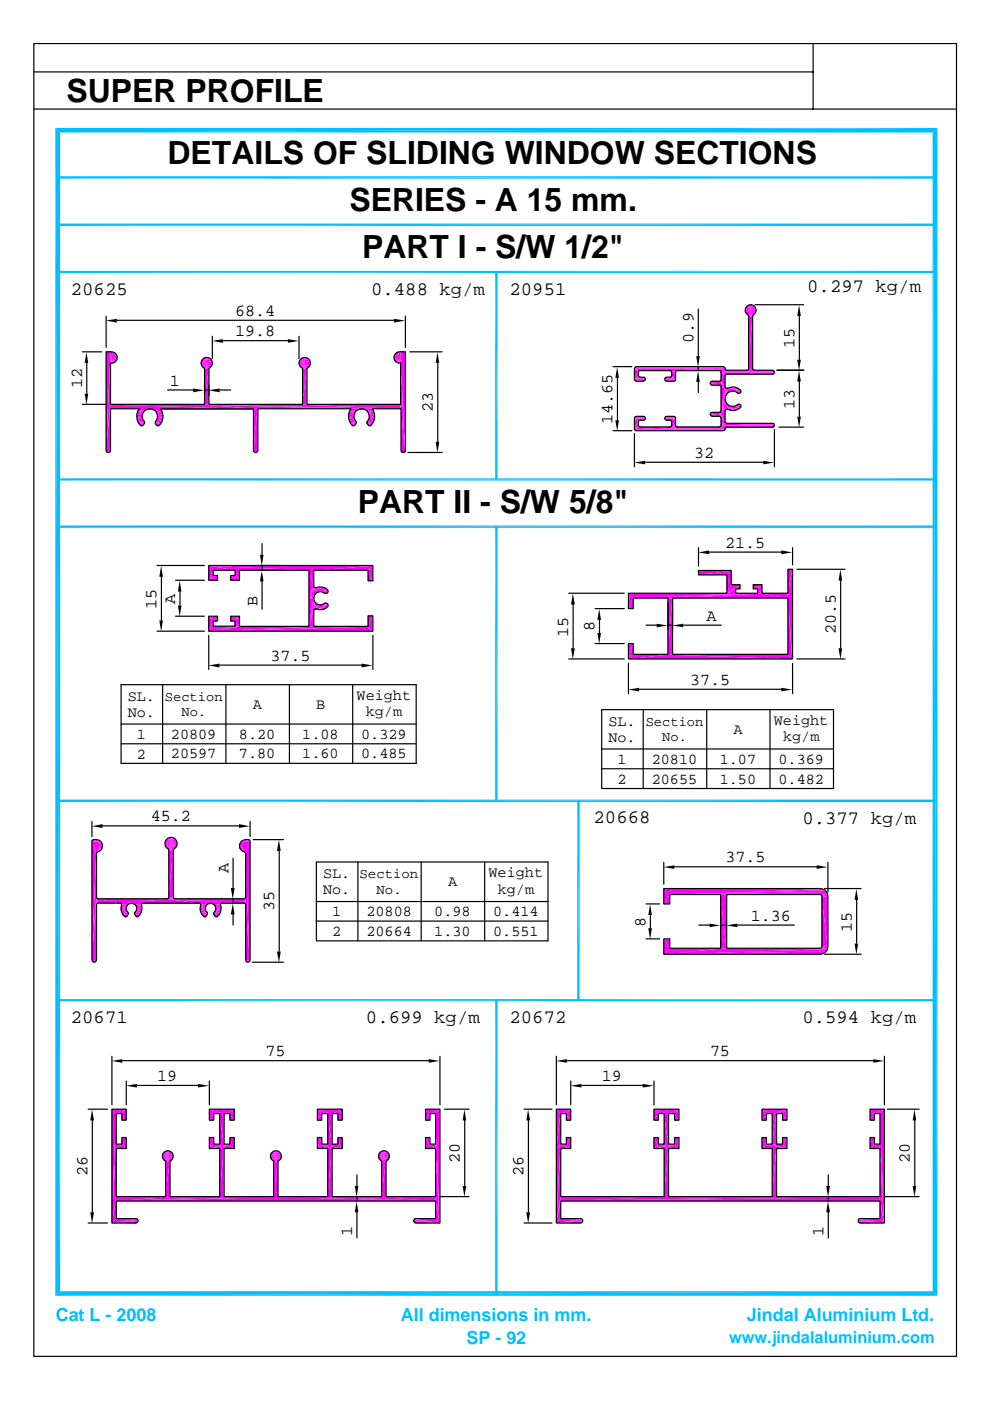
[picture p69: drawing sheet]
<svg xmlns="http://www.w3.org/2000/svg" width="210mm" height="297mm" viewBox="0 0 210 297" stroke-linecap="round" stroke-linejoin="round" font-family="sans-serif">
<defs><g id="words">
<g font-size="6.8">
<text x="14.1" y="21.5">SUPER PROFILE</text>
<text x="35.5" y="34.7">DETAILS OF SLIDING WINDOW SECTIONS</text>
<text x="74.1" y="44.8">SERIES - A 15 mm.</text>
<text x="76.8" y="54.8">PART I - S/W 1/2&quot;</text>
<text x="75.9" y="108.8">PART II - S/W 5/8&quot;</text>
</g>
<g font-size="4">
<text x="15" y="62.5">20625</text>
<text x="78.7" y="62.5">0.488 kg/m</text>
<text x="108" y="62.5">20951</text>
<text x="171.2" y="62">0.297 kg/m</text>
<text x="125.9" y="174.4">20668</text>
<text x="170.1" y="174.6">0.377 kg/m</text>
<text x="15" y="216.9">20671</text>
<text x="77.6" y="216.9">0.699 kg/m</text>
<text x="108" y="216.9">20672</text>
<text x="170.1" y="216.9">0.594 kg/m</text>
</g>
<g font-size="3.8" fill="#00bfff">
<text x="11.8" y="280.1">Cat L - 2008</text>
<text x="85" y="280.1">All dimensions in mm.</text>
<text x="158.4" y="280.1">Jindal Aluminium Ltd.</text>
<text x="98.9" y="285.1">SP - 92</text>
</g>
<g font-size="3.6">
<text x="49.9" y="67">68.4</text>
<text x="49.9" y="71.3">19.8</text>
<text x="147" y="72.6" transform="rotate(-90 147 72.6)">0.9</text>
<text x="168.4" y="73.8" transform="rotate(-90 168.4 73.8)">15</text>
<text x="17.4" y="82.3" transform="rotate(-90 17.4 82.3)">12</text>
<text x="36" y="81.9">1</text>
<text x="91.8" y="87.4" transform="rotate(-90 91.8 87.4)">23</text>
<text x="129.9" y="90" transform="rotate(-90 129.9 90)">14.65</text>
<text x="168.4" y="86.8" transform="rotate(-90 168.4 86.8)">13</text>
<text x="147.2" y="97.1">32</text>
<text x="153.8" y="116.1">21.5</text>
<text x="33.2" y="129.1" transform="rotate(-90 33.2 129.1)">15</text>
<text x="37.2" y="128" transform="rotate(-90 37.2 128)">A</text>
<text x="54.6" y="128.5" transform="rotate(-90 54.6 128.5)">B</text>
<text x="149.8" y="131.7">A</text>
<text x="120.5" y="135" transform="rotate(-90 120.5 135)">15</text>
<text x="126.1" y="133.9" transform="rotate(-90 126.1 133.9)">8</text>
<text x="177.2" y="134.5" transform="rotate(-90 177.2 134.5)">20.5</text>
<text x="57.3" y="140.1">37.5</text>
<text x="146.3" y="145.2">37.5</text>
<text x="32" y="174.1">45.2</text>
<text x="48.4" y="185.1" transform="rotate(-90 48.4 185.1)">A</text>
<text x="153.8" y="182.9">37.5</text>
<text x="58.1" y="193.2" transform="rotate(-90 58.1 193.2)">35</text>
<text x="136.9" y="196.5" transform="rotate(-90 136.9 196.5)">8</text>
<text x="159.2" y="195.2">1.36</text>
<text x="180.6" y="197.6" transform="rotate(-90 180.6 197.6)">15</text>
<text x="56.3" y="224">75</text>
<text x="150.5" y="224">75</text>
<text x="33.3" y="229.2">19</text>
<text x="127.6" y="229.2">19</text>
<text x="18.5" y="249.4" transform="rotate(-90 18.5 249.4)">26</text>
<text x="97.5" y="246.6" transform="rotate(-90 97.5 246.6)">20</text>
<text x="111" y="249.4" transform="rotate(-90 111 249.4)">26</text>
<text x="192.9" y="246.6" transform="rotate(-90 192.9 246.6)">20</text>
<text x="74.7" y="262" transform="rotate(-90 74.7 262)">1</text>
<text x="174.6" y="262" transform="rotate(-90 174.6 262)">1</text>
</g>
<text font-size="3.5" fill="#00bfff" x="154.6" y="284.7">www.jindalaluminium.com</text>
<g font-size="3.2">
<text x="27.1" y="148.6">SL.</text>
<text x="75.6" y="148.4">Weight</text>
<text x="27.1" y="152">No.</text>
<text x="53.6" y="150.3">A</text>
<text x="67" y="150.3">B</text>
<text x="77.6" y="151.9">kg/m</text>
<text x="129" y="154">SL.</text>
<text x="155.5" y="155.6">A</text>
<text x="164.1" y="153.7">Weight</text>
<text x="29" y="156.7">1</text>
<text x="29" y="160.9">2</text>
<text x="36.2" y="160.8">20597</text>
<text x="36.2" y="156.7">20809</text>
<text x="50.7" y="160.8">7.80</text>
<text x="50.7" y="156.7">8.20</text>
<text x="64.1" y="156.7">1.08</text>
<text x="64.1" y="160.8">1.60</text>
<text x="76.6" y="156.7">0.329</text>
<text x="76.6" y="160.8">0.485</text>
<text x="129" y="157.3">No.</text>
<text x="130.9" y="162">1</text>
<text x="138.2" y="162">20810</text>
<text x="152.6" y="162">1.07</text>
<text x="165.1" y="162">0.369</text>
<text x="166" y="157.2">kg/m</text>
<text x="130.9" y="166.1">2</text>
<text x="138.2" y="166.1">20655</text>
<text x="152.6" y="166.1">1.50</text>
<text x="165.1" y="166.1">0.482</text>
<text x="68.5" y="189.6">No.</text>
<text x="68.5" y="186.3">SL.</text>
<text x="95" y="187.9">A</text>
<text x="103.6" y="186">Weight</text>
<text x="105.5" y="189.5">kg/m</text>
<text x="70.4" y="194.3">1</text>
<text x="77.7" y="194.3">20808</text>
<text x="92.1" y="194.3">0.98</text>
<text x="104.6" y="194.3">0.414</text>
<text x="70.4" y="198.5">2</text>
<text x="77.7" y="198.4">20664</text>
<text x="92.1" y="198.4">1.30</text>
<text x="104.6" y="198.4">0.551</text>
</g>
<g font-size="3">
<text x="76.2" y="186.3">Section</text>
<text x="79.8" y="189.6">No.</text>
</g>
<g font-size="2.9">
<text x="35" y="148.6">Section</text>
<text x="38.5" y="151.9">No.</text>
<text x="136.9" y="153.9">Section</text>
<text x="140.4" y="157.2">No.</text>
</g>
</g></defs>
<path d="M23.7 259.3h5.3M87.9 259.3h5.3" fill="none" stroke="#f0f" stroke-width=".21"/>
<path d="M23.7 259.2h5.5M87.7 259.2h5.5" fill="none" stroke="#f0f" stroke-width=".25"/>
<g fill="#f0f">
<path d="M23.7 259.4l5.5-.5v.2z"/>
<path d="M87.6 258.9l5.6 .5-5.5-.3z"/>
<path d="M23.7 259.4l5.5-.8v.3z"/>
<path d="M87.7 258.6l5.5 .8-5.6-.5z"/>
<path d="M23.7 259.4l5.3-.9 .2 .1z"/>
<path d="M87.9 258.5l5.3 .9-5.5-.8z"/>
<path d="M23.7 259.4l5.3-.9z"/>
<path d="M24.6 258.4h4.1l-5 1z"/>
<path d="M87.9 258.5l5.3 .9z"/>
<path d="M88.1 258.4h4.2l.9 1z"/>
<path d="M24.6 254.7v3.7l-.9 1z"/>
<path d="M92.3 254.7l.9 4.7-.9-1z"/>
<path d="M24.6 254.7l34.3-.9 33.4 .9z"/>
<path d="M58.9 253.8h10.5l22.9 .9z"/>
<path d="M24.6 254.7l34.3-.9z"/>
<path d="M24.6 254.7l22.9-.9h10.5z"/>
<path d="M24.6 254.7l22.9-.9z"/>
<path d="M24.6 254.7l11.4-.9h10.5z"/>
<path d="M69.4 253.8l22.9 .9z"/>
<path d="M70.4 253.8h10.5l11.4 .9z"/>
<path d="M24.6 254.7l11.4-.9z"/>
<path d="M24.6 253.8h10.5l-10.5 .9z"/>
<path d="M24.6 253.8v.9l-.9 4.7z"/>
<path d="M80.9 253.8h11.4v.9z"/>
<path d="M92.3 253.8l.9 5.6-.9-4.7z"/>
</g>
<path d="M80.9 253.8h11.4" fill="none" stroke="#f0f" stroke-width=".21"/>
<g fill="#f0f">
<path d="M36 246.2v7.6h-.9z"/>
<path d="M58.9 246.2v7.6h-.9z"/>
<path d="M81.8 246.2v7.6h-.9z"/>
<path d="M35.1 246.2h.9l-.9 7.6z"/>
<path d="M58 246.2h.9l-.9 7.6z"/>
<path d="M80.9 246.2h.9l-.9 7.6z"/>
<path d="M80.9 246.2l1.3-.2-.4 .2z"/>
<path d="M58 246.2l1.3-.2-.4 .2z"/>
<path d="M35.1 246.2l1.3-.2-.4 .2z"/>
<path d="M57.6 246h1.7l-1.3 .2z"/>
<path d="M80.5 246h1.7l-1.3 .2z"/>
<path d="M34.7 246h1.7l-1.3 .2z"/>
<path d="M34.7 246l1.9-.4-.2 .4z"/>
<path d="M80.5 246l1.9-.4-.2 .4z"/>
<path d="M57.6 246l1.9-.4-.2 .4z"/>
</g>
<path d="M34.5 245.8h2.1M57.4 245.8h2.1M80.3 245.8h2.1" fill="none" stroke="#f0f" stroke-width=".34"/>
<g fill="#f0f">
<path d="M34.5 245.6l2.2-.4-.1 .4z"/>
<path d="M80.3 245.6l2.2-.4-.1 .4z"/>
<path d="M57.4 245.6l2.2-.4-.1 .4z"/>
<path d="M80.2 245.2h2.3l-2.2 .4z"/>
<path d="M34.4 245.2h2.3l-2.2 .4z"/>
<path d="M57.3 245.2h2.3l-2.2 .4z"/>
</g>
<path d="M34.4 245h2.3M57.3 245h2.3M80.2 245h2.3" fill="none" stroke="#f0f" stroke-width=".42"/>
<path d="M34.5 244.6h2.1M57.4 244.6h2.1M80.3 244.6h2.1" fill="none" stroke="#f0f" stroke-width=".38"/>
<g fill="#f0f">
<path d="M57.6 244.4h1.7l-1.9 .4z"/>
<path d="M80.5 244.4h1.7l-1.9 .4z"/>
<path d="M34.7 244.4h1.6l-1.8 .4z"/>
<path d="M34.7 244.4l1.2-.3 .4 .3z"/>
<path d="M57.6 244.4l1.3-.3 .4 .3z"/>
<path d="M80.5 244.4l1.3-.3 .4 .3z"/>
<path d="M57.6 244.4l.4-.3h.9z"/>
<path d="M80.5 244.4l.4-.3h.9z"/>
<path d="M34.7 244.4l.4-.3h.8z"/>
<path d="M58 244.1h.9z"/>
<path d="M80.9 244.1h.9z"/>
<path d="M35.1 244.1h.8z"/>
<path d="M24.6 243.6v10.2l-.9 5.6z"/>
<path d="M47.5 243.6v10.2h-1z"/>
<path d="M92.3 243.6l.9 15.8-.9-5.6z"/>
<path d="M70.4 243.6v10.2h-1z"/>
<path d="M69.4 243.6h1l-1 10.2z"/>
</g>
<path d="M46.5 243.6h3.1" fill="none" stroke="#f0f" stroke-width=".21"/>
<g fill="#f0f">
<path d="M46.5 243.6h1l-1 10.2z"/>
<path d="M68.2 242.6l2.2 1h-1z"/>
<path d="M68.2 242.6l4.3 1h-2.1z"/>
<path d="M67.2 243.6l1-1 1.2 1z"/>
<path d="M46.5 243.6l2.2-1 .9 1z"/>
<path d="M44.3 243.6l4.4-1-2.2 1z"/>
<path d="M44.3 243.6l3.2-1h1.2z"/>
<path d="M44.3 243.6l1-1h2.2z"/>
<path d="M24.6 243.6l1.2-1 .9 1z"/>
<path d="M24.6 242.6h1.2l-1.2 1z"/>
<path d="M24.6 242.6l-.9 16.8z"/>
<path d="M91.1 242.6l1.2 1h-2.1z"/>
<path d="M91.1 242.6h1.2v1z"/>
<path d="M92.3 242.6l.9 16.8z"/>
<path d="M68.2 242.6h3.4l.9 1z"/>
</g>
<path d="M45.3 242.6h2.2M68.2 242.6h3.4" fill="none" stroke="#f0f" stroke-width=".21"/>
<g fill="#f0f">
<path d="M25.8 241.2l.9 2.4-.9-1z"/>
<path d="M90.2 241.2l.9 1.4-.9 1z"/>
<path d="M90.2 241.2h.9v1.4z"/>
<path d="M68.2 241.2v1.4l-1 1z"/>
<path d="M45.3 241.2v1.4l-1 1z"/>
<path d="M48.7 241.2l.9 2.4-.9-1z"/>
<path d="M71.6 241.2l.9 2.4-.9-1z"/>
<path d="M67.2 241.2h1l-1 2.4z"/>
<path d="M71.6 241.2h.9v2.4z"/>
<path d="M44.3 241.2h1l-1 2.4z"/>
<path d="M25.8 241.2h.9v2.4z"/>
<path d="M48.7 241.2h.9v2.4z"/>
<path d="M45.3 236.2v1.4h-1z"/>
<path d="M46.5 236.2l1 6.4h-1z"/>
<path d="M91.1 236.2v1.4h-.9z"/>
<path d="M92.3 236.2l.9 23.2-.9-16.8z"/>
<path d="M24.6 236.2v6.4l-.9 16.8z"/>
<path d="M25.8 236.2l.9 1.4h-.9z"/>
<path d="M68.2 236.2v1.4h-1z"/>
<path d="M69.4 236.2l1 6.4h-1z"/>
</g>
<path d="M45.3 236.2h2.2" fill="none" stroke="#f0f" stroke-width=".21"/>
<g fill="#f0f">
<path d="M46.5 236.2h1v6.4z"/>
<path d="M48.7 236.2l.9 1.4h-.9z"/>
<path d="M71.6 236.2l.9 1.4h-.9z"/>
</g>
<path d="M68.2 236.2h2.2" fill="none" stroke="#f0f" stroke-width=".21"/>
<g fill="#f0f">
<path d="M69.4 236.2h1v6.4z"/>
<path d="M67.2 235.2l3.2 1h-2.2z"/>
<path d="M67.2 235.2l1 1-1 1.4z"/>
<path d="M67.2 235.2h5.3l-2.1 1z"/>
<path d="M70.4 236.2l2.1-1-.9 1z"/>
<path d="M71.6 236.2l.9-1v2.4z"/>
<path d="M23.7 235.2l.9 1-.9 23.2z"/>
<path d="M23.7 235.2h3l-2.1 1z"/>
<path d="M24.6 236.2l2.1-1-.9 1z"/>
<path d="M25.8 236.2l.9-1v2.4z"/>
<path d="M90.2 235.2l.9 1-.9 1.4z"/>
<path d="M90.2 235.2h3l-2.1 1z"/>
<path d="M91.1 236.2l2.1-1-.9 1z"/>
<path d="M93.2 235.2v24.2l-.9-23.2z"/>
<path d="M44.3 235.2l3.2 1h-2.2z"/>
<path d="M44.3 235.2l1 1-1 1.4z"/>
<path d="M44.3 235.2h5.3l-2.1 1z"/>
<path d="M47.5 236.2l2.1-1-.9 1z"/>
<path d="M48.7 236.2l.9-1v2.4z"/>
<path d="M44.2 133.9l33.8-1 1 1z"/>
<path d="M44.2 133.9l22.3-1h11.5z"/>
<path d="M44.2 133.9l22.3-1z"/>
<path d="M44.2 133.9l6.5-1h14.7z"/>
<path d="M44.2 133.9l5.6-1.1 .9 .1z"/>
<path d="M45.1 132.8h4.7l-5.6 1.1z"/>
<path d="M45.1 131.7v1.1l-.9 1.1z"/>
<path d="M49.8 131.7l.9 1.2-.9-.1z"/>
<path d="M48.9 131.7l1.8-1-.9 1z"/>
<path d="M50.7 130.7v2.2l-.9-1.2z"/>
<path d="M44.2 130.7h1.9v1z"/>
<path d="M44.2 130.7l1.9 1h-1z"/>
<path d="M44.2 130.7l.9 1-.9 2.2z"/>
<path d="M48.9 130.7h1.8l-1.8 1z"/>
<path d="M78 130.6h1l-1 2.3z"/>
<path d="M79 130.6v3.3l-1-1z"/>
<path d="M66.5 129.5v3.4h-1.1z"/>
<path d="M66.5 129.3l-1.1 3.6z"/>
<path d="M67 129.1l1.2 .2z"/>
<path d="M67 129.1h1.8l-.6 .2z"/>
<path d="M66.8 129.1h2z"/>
</g>
<path d="M66.8 129h2.5" fill="none" stroke="#f0f" stroke-width=".3"/>
<g fill="#f0f">
<path d="M66.8 129.1l2.7-.5-.2 .2z"/>
<path d="M66.8 129.1l2.7-.7v.2z"/>
<path d="M66.8 129.1l1.1-.8 1.6 .1z"/>
<path d="M66.6 129.2l1.3-.9z"/>
<path d="M67.4 128.3h.5l-1.3 .9z"/>
<path d="M67.4 128.3l-.9 1z"/>
<path d="M67.9 128.3l.4-.1 1.2 .2z"/>
<path d="M68.3 128.2l1.1-.1 .1 .3z"/>
<path d="M67.1 128l.3 .3-.9 1z"/>
<path d="M68.3 128.2l.4-.2 .7 .1z"/>
<path d="M68.7 128h.5l.2 .1z"/>
<path d="M68.7 128h.5z"/>
<path d="M66.7 127.7l.4 .3-.6 1.3z"/>
<path d="M66.7 127.7l-.2 1.6-1.1 3.6z"/>
<path d="M66.5 127.3l.2 .4-1.3 5.2z"/>
<path d="M66.5 126.9v.4l-1.1 5.6z"/>
<path d="M65.4 126.9h1.1l-1.1 6z"/>
<path d="M65.4 126.9l1.1-.4v.4z"/>
<path d="M65.4 126.9l1.3-.8-.2 .4z"/>
<path d="M68.7 125.8h.5z"/>
<path d="M65.4 126.9l1.7-1.1z"/>
<path d="M68.7 125.8l.7-.1z"/>
<path d="M68.3 125.6l1.1 .1-.7 .1z"/>
<path d="M67.9 125.5l1.5 .2z"/>
<path d="M67.9 125.5h1.6l-.1 .2z"/>
<path d="M67.9 125.5l1.6-.3v.3z"/>
</g>
<path d="M67.4 125.4h2.1" fill="none" stroke="#f0f" stroke-width=".38"/>
<g fill="#f0f">
<path d="M67.4 125.6l1.9-.6 .2 .2z"/>
<path d="M66.8 124.7l2.5 .3-1.9 .6z"/>
<path d="M66.8 124.7l.6 .9-.3 .2z"/>
<path d="M66.8 124.7l.3 1.1-1.7 1.1z"/>
</g>
<path d="M66.8 124.8h2.5" fill="none" stroke="#f0f" stroke-width=".3"/>
<g fill="#f0f">
<path d="M66.8 124.7h2z"/>
<path d="M66.6 124.6l.2 .1-1.4 2.2z"/>
<path d="M67 124.7l1.2-.2 .6 .2z"/>
<path d="M67 124.7l1.2-.2z"/>
<path d="M66.5 124.5l.1 .1-1.2 2.3z"/>
<path d="M66.5 124.3l-1.1 2.6z"/>
<path d="M44.2 123.1l1.9-1v1z"/>
<path d="M45.1 122.1h1l-1.9 1z"/>
<path d="M48.9 122.1l1.8 1h-1.8z"/>
<path d="M48.9 122.1h.9l.9 1z"/>
<path d="M45.1 121v1.1l-.9 1z"/>
<path d="M49.8 121l.9 2.1-.9-1z"/>
<path d="M65.4 121l1.1 3.3-1.1 2.6z"/>
</g>
<path d="M45.1 121h5.6" fill="none" stroke="#f0f" stroke-width=".21"/>
<g fill="#f0f">
<path d="M49.8 121h.9v2.1z"/>
<path d="M78 121l1 2.2h-1z"/>
</g>
<path d="M50.7 121h15.8" fill="none" stroke="#f0f" stroke-width=".21"/>
<g fill="#f0f">
<path d="M65.4 121h1.1v3.3z"/>
<path d="M44.2 120l22.3 1h-15.8z"/>
<path d="M44.2 120l6.5 1h-5.6z"/>
<path d="M44.2 120l.9 1-.9 2.1z"/>
<path d="M44.2 120h34.8l-12.5 1z"/>
<path d="M66.5 121l12.5-1-1 1z"/>
<path d="M78 121l1-1v3.2z"/>
</g>
<path d="M117.9 259.3h5.4M117.9 259.3h5.5M181.9 259.3h5.6M182.1 259.3h5.4" fill="none" stroke="#f0f" stroke-width=".21"/>
<path d="M117.9 259.2h5.6M181.9 259.2h5.6" fill="none" stroke="#f0f" stroke-width=".38"/>
<g fill="#f0f">
<path d="M117.9 259.4l5.6-.6v.2z"/>
<path d="M181.9 258.8l5.6 .6-5.6-.4z"/>
<path d="M117.9 259.4l5.5-.8 .1 .2z"/>
<path d="M181.9 258.6l5.6 .8-5.6-.6z"/>
<path d="M117.9 259.4l5.4-.9 .1 .1z"/>
<path d="M182.1 258.5l5.4 .9-5.6-.8z"/>
<path d="M117.9 259.4l5.4-.9z"/>
<path d="M118.8 258.4h4.3l-5.2 1z"/>
<path d="M182.1 258.5l5.4 .9z"/>
<path d="M182.3 258.4h4.2l1 1z"/>
<path d="M118.8 254.7v3.7l-.9 1z"/>
<path d="M186.5 254.7l1 4.7-1-1z"/>
<path d="M118.8 254.7l45.8-.9h21.9z"/>
<path d="M118.8 254.7l67.7-.9v.9z"/>
<path d="M186.5 253.8l1 5.6-1-4.7z"/>
<path d="M118.8 254.7l22-.9h23.8z"/>
<path d="M118.8 253.8h22l-22 .9z"/>
<path d="M118.8 253.8v.9l-.9 4.7z"/>
</g>
<path d="M140.8 253.8h23.8" fill="none" stroke="#f0f" stroke-width=".21"/>
<g fill="#f0f">
<path d="M164.6 243.6v10.2h-.9z"/>
<path d="M163.7 243.6h.9l-.9 10.2z"/>
</g>
<path d="M163.7 243.6h3.1" fill="none" stroke="#f0f" stroke-width=".21"/>
<path d="M118.8 243.6v10.2l-.9 5.6z" fill="#f0f"/>
<path d="M117.9 243.6h3" fill="none" stroke="#f0f" stroke-width=".21"/>
<path d="M117.9 243.6h.9l-.9 15.8z" fill="#f0f"/>
<path d="M161.5 243.6h5.3" fill="none" stroke="#f0f" stroke-width=".21"/>
<g fill="#f0f">
<path d="M186.5 243.6l1 15.8-1-5.6z"/>
<path d="M141.7 243.6v10.2h-.9z"/>
<path d="M140.8 243.6h.9l-.9 10.2z"/>
<path d="M138.6 243.6l4.4-1-2.2 1z"/>
<path d="M140.8 243.6l2.2-1-1.3 1z"/>
<path d="M141.7 243.6l1.3-1 .9 1z"/>
<path d="M138.6 243.6l3.1-1h1.3z"/>
<path d="M161.5 243.6l.9-1 4.4 1z"/>
<path d="M162.4 242.6h1.3l3.1 1z"/>
<path d="M139.5 242.6h2.2l-3.1 1z"/>
<path d="M163.7 242.6h2.2l.9 1z"/>
<path d="M118.8 242.6l2.1 1h-3z"/>
<path d="M184.4 243.6l.9-1 1.2 1z"/>
<path d="M185.3 242.6h1.2v1z"/>
<path d="M186.5 242.6l1 16.8z"/>
</g>
<path d="M139.5 242.6h2.2M163.7 242.6h2.2" fill="none" stroke="#f0f" stroke-width=".21"/>
<g fill="#f0f">
<path d="M118.8 242.6h1.2l.9 1z"/>
<path d="M184.4 241.2l.9 1.4-.9 1z"/>
<path d="M143 241.2h.9l-.9 1.4z"/>
<path d="M143.9 241.2v2.4l-.9-1z"/>
<path d="M161.5 241.2h.9v1.4z"/>
<path d="M161.5 241.2l.9 1.4-.9 1z"/>
<path d="M165.9 241.2h.9l-.9 1.4z"/>
<path d="M166.8 241.2v2.4l-.9-1z"/>
<path d="M120 241.2h.9l-.9 1.4z"/>
<path d="M120.9 241.2v2.4l-.9-1z"/>
<path d="M138.6 241.2h.9v1.4z"/>
<path d="M138.6 241.2l.9 1.4-.9 1z"/>
<path d="M184.4 241.2h.9v1.4z"/>
<path d="M139.5 236.2v1.4h-.9z"/>
<path d="M140.8 236.2l.9 6.4h-.9z"/>
<path d="M143 236.2l.9 1.4h-.9z"/>
<path d="M186.5 236.2l1 23.2-1-16.8z"/>
</g>
<path d="M139.5 236.2h2.2" fill="none" stroke="#f0f" stroke-width=".21"/>
<g fill="#f0f">
<path d="M140.8 236.2h.9v6.4z"/>
<path d="M185.3 236.2v1.4h-.9z"/>
<path d="M162.4 236.2v1.4h-.9z"/>
<path d="M165.9 236.2l.9 1.4h-.9z"/>
<path d="M120 236.2l.9 1.4h-.9z"/>
<path d="M164.6 236.2v6.4h-.9z"/>
<path d="M163.7 236.2h.9l-.9 6.4z"/>
<path d="M118.8 236.2v6.4l-.9 1z"/>
<path d="M163.7 236.2l3.1-1-2.2 1z"/>
<path d="M164.6 236.2l2.2-1-.9 1z"/>
<path d="M166.8 235.2v2.4l-.9-1.4z"/>
<path d="M161.5 235.2h5.3l-3.1 1z"/>
<path d="M161.5 235.2l2.2 1h-1.3z"/>
<path d="M161.5 235.2l.9 1-.9 1.4z"/>
<path d="M138.6 235.2l3.1 1h-2.2z"/>
<path d="M138.6 235.2l.9 1-.9 1.4z"/>
<path d="M141.2 235.2h2.7l-2.2 1z"/>
<path d="M138.6 235.2h2.6l.5 1z"/>
<path d="M141.7 236.2l2.2-1-.9 1z"/>
<path d="M143 236.2l.9-1v2.4z"/>
<path d="M184.4 235.2l.9 1-.9 1.4z"/>
<path d="M184.4 235.2h3.1l-2.2 1z"/>
<path d="M185.3 236.2l2.2-1-1 1z"/>
<path d="M186.5 236.2l1-1v24.2z"/>
</g>
<path d="M161.5 235.2h5.3" fill="none" stroke="#f0f" stroke-width=".21"/>
<g fill="#f0f">
<path d="M117.9 235.2l.9 1-.9 7.4z"/>
<path d="M117.9 235.2h3l-2.1 1z"/>
<path d="M118.8 236.2l2.1-1-.9 1z"/>
<path d="M120.9 235.2v2.4l-.9-1.4z"/>
<path d="M54.1 96l.3-.1z"/>
<path d="M22.8 96l.4-.1z"/>
<path d="M53.9 95.9h.5z"/>
<path d="M22.6 95.9h.6z"/>
<path d="M53.9 95.9l.7-.1z"/>
<path d="M22.6 95.9l.7-.1z"/>
<path d="M53.8 95.8h.8l-.7 .1z"/>
<path d="M22.5 95.8h.8l-.7 .1z"/>
<path d="M85 95.8l.3 .2z"/>
<path d="M53.8 95.8l.8-.2v.2z"/>
<path d="M85 95.8l.9-.2-.6 .4z"/>
<path d="M22.5 95.8l.9-.2-.1 .2z"/>
<path d="M53.7 95.6h.9l-.8 .2z"/>
<path d="M22.4 95.6h1l-.9 .2z"/>
<path d="M85 95.6h.9l-.9 .2z"/>
<path d="M74.6 90.2l.4 .1z"/>
<path d="M29.7 90.2l.4 .1z"/>
<path d="M33.3 90.3l.4-.1z"/>
<path d="M78.2 90.3l.4-.1z"/>
<path d="M29.7 90.2h.6z"/>
<path d="M74.6 90.2h.5z"/>
<path d="M78.1 90.2h.5z"/>
<path d="M33.1 90.2h.6z"/>
<path d="M29.7 90.2l.8-.3-.2 .3z"/>
<path d="M74.6 90.2l.8-.3-.3 .3z"/>
<path d="M32.9 89.9l.8 .3h-.6z"/>
<path d="M77.8 89.9l.8 .3h-.5z"/>
<path d="M74.2 89.7l1.2 .2-.8 .3z"/>
<path d="M29.3 89.7l1.2 .2-.8 .3z"/>
<path d="M32.9 89.9l1.2-.2-.4 .5z"/>
<path d="M77.8 89.9l1.2-.2-.4 .5z"/>
<path d="M74.2 89.7h1.3l-.1 .2z"/>
<path d="M29.3 89.7h1.3l-.1 .2z"/>
<path d="M77.7 89.7h1.3l-1.2 .2z"/>
<path d="M32.9 89.7h1.2l-1.2 .2z"/>
<path d="M29.3 89.7l1.3-.1v.1z"/>
<path d="M74.2 89.7l1.3-.1v.1z"/>
<path d="M32.9 89.6l1.2 .1h-1.2z"/>
<path d="M77.7 89.6l1.3 .1h-1.3z"/>
<path d="M77.8 89.4l1.2 .3-1.3-.1z"/>
<path d="M32.9 89.4l1.2 .3-1.2-.1z"/>
<path d="M74.2 89.7l1.2-.3 .1 .2z"/>
<path d="M29.3 89.7l1.2-.3 .1 .2z"/>
<path d="M74 89.1l1.4 .3-1.2 .3z"/>
<path d="M29 89.1l1.5 .3-1.2 .3z"/>
<path d="M77.8 89.4l1.4-.3-.2 .6z"/>
<path d="M32.9 89.4l1.5-.3-.3 .6z"/>
<path d="M33.2 89l1.2 .1-1.5 .3z"/>
<path d="M78.1 89l1.1 .1-1.4 .3z"/>
<path d="M74 89.1l1.1-.1 .3 .4z"/>
<path d="M29 89.1l1.2-.1 .3 .4z"/>
<path d="M29 88.5l1.2 .5-1.2 .1z"/>
<path d="M73.8 88.5l1.3 .5-1.1 .1z"/>
<path d="M78.1 89l1.3-.5-.2 .6z"/>
<path d="M33.2 89l1.3-.5-.1 .6z"/>
<path d="M33.3 88.5h1.2l-1.3 .5z"/>
<path d="M78.2 88.5h1.2l-1.3 .5z"/>
<path d="M29 88.5h1.1l.1 .5z"/>
<path d="M73.8 88.5h1.2l.1 .5z"/>
<path d="M33.3 88l1.2 .5h-1.2z"/>
<path d="M78.2 88l1.2 .5h-1.2z"/>
<path d="M29 88.5l1.1-.5v.5z"/>
<path d="M73.8 88.5l1.2-.5v.5z"/>
<path d="M78.2 88l1.1-.1 .1 .6z"/>
<path d="M73.9 87.9l1.1 .1-1.2 .5z"/>
<path d="M29 87.9l1.1 .1-1.1 .5z"/>
<path d="M33.3 88l1.2-.1v.6z"/>
<path d="M78 87.6l1.3 .3-1.1 .1z"/>
<path d="M33.1 87.6l1.4 .3-1.2 .1z"/>
<path d="M73.9 87.9l1.3-.3-.2 .4z"/>
<path d="M29 87.9l1.3-.3-.2 .4z"/>
<path d="M78 87.6l1.2-.3 .1 .6z"/>
<path d="M74 87.3l1.2 .3-1.3 .3z"/>
<path d="M29.1 87.3l1.2 .3-1.3 .3z"/>
<path d="M33.1 87.6l1.2-.3 .2 .6z"/>
<path d="M77.7 87.2l1.5 .1-1.2 .3z"/>
<path d="M32.9 87.2l1.4 .1-1.2 .3z"/>
<path d="M29.1 87.3l1.5-.1-.3 .4z"/>
<path d="M74 87.3l1.5-.1-.3 .4z"/>
<path d="M32.4 86.9l1.9 .4-1.4-.1z"/>
<path d="M29.1 87.3l1.9-.4-.4 .3z"/>
<path d="M74 87.3l1.9-.4-.4 .3z"/>
<path d="M77.3 86.9l1.9 .4-1.5-.1z"/>
<path d="M29.1 87.3l2.4-.6z"/>
<path d="M32 86.7l2.3 .6z"/>
<path d="M74 87.3l2.4-.6z"/>
<path d="M76.8 86.7l2.4 .6z"/>
</g>
<path d="M76.4 86.7h2.5" fill="none" stroke="#f0f" stroke-width=".21"/>
<g fill="#f0f">
<path d="M76.8 86.7h2.1l.3 .6z"/>
<path d="M85 86.7l.9 8.9h-.9z"/>
<path d="M54.6 86.7v8.9h-.9z"/>
</g>
<path d="M74.3 86.7h4.6" fill="none" stroke="#f0f" stroke-width=".21"/>
<g fill="#f0f">
<path d="M74.3 86.7h2.1l-2.4 .6z"/>
<path d="M23.4 86.7v8.9h-1z"/>
<path d="M29.5 86.7h2l-2.4 .6z"/>
</g>
<path d="M23.4 86.7h10.6" fill="none" stroke="#f0f" stroke-width=".21"/>
<path d="M32 86.7h2l.3 .6z" fill="#f0f"/>
<path d="M23.4 86.7h30.3" fill="none" stroke="#f0f" stroke-width=".21"/>
<g fill="#f0f">
<path d="M53.7 86.7h.9l-.9 8.9z"/>
<path d="M23.4 85.8h19.9l10.4 .9z"/>
<path d="M43.3 85.8l11.3 .9z"/>
<path d="M43.3 85.8l31 .9h-19.7z"/>
<path d="M43.3 85.8l35.6 .9h-4.6z"/>
<path d="M43.3 85.8l41.7 .9h-6.1z"/>
<path d="M23.4 85.8l30.3 .9h-30.3z"/>
<path d="M23.4 85.8l-1 9.8z"/>
<path d="M43.3 85.8l41.7 .9z"/>
<path d="M44.2 85.8h19.9l20.9 .9z"/>
<path d="M64.1 85.8l20.9 .9z"/>
<path d="M65 85.8h19.9l.1 .9z"/>
<path d="M84.9 85.8l1 9.8z"/>
<path d="M44.2 78.2v7.6h-.9z"/>
<path d="M65 78.2v7.6h-.9z"/>
<path d="M64.1 78.2h.9l-.9 7.6z"/>
<path d="M43.3 78.2h.9l-.9 7.6z"/>
<path d="M43.3 78.2l1.3-.3-.4 .3z"/>
<path d="M64.1 78.2l1.3-.3-.4 .3z"/>
<path d="M42.9 77.9h1.7l-1.3 .3z"/>
<path d="M63.7 77.9h1.7l-1.3 .3z"/>
<path d="M42.9 77.9l2-.4-.3 .4z"/>
<path d="M63.7 77.9l2-.4-.3 .4z"/>
</g>
<path d="M42.7 77.7h2.2M63.4 77.7h2.3" fill="none" stroke="#f0f" stroke-width=".38"/>
<g fill="#f0f">
<path d="M23.4 77v8.8l-1 9.8z"/>
<path d="M84.9 77l1 18.6-1-9.8z"/>
<path d="M42.7 77.5l2.3-.5-.1 .5z"/>
<path d="M63.4 77.5l2.3-.5v.5z"/>
<path d="M63.3 77h2.4l-2.3 .5z"/>
<path d="M42.5 77h2.5l-2.3 .5z"/>
<path d="M23.4 77l.9-.1z"/>
<path d="M84 76.8l.9 .2h-.5z"/>
<path d="M63.3 77l2.4-.4v.4z"/>
<path d="M42.5 77l2.4-.4 .1 .4z"/>
<path d="M63.4 76.6h2.3l-2.4 .4z"/>
<path d="M42.7 76.6h2.2l-2.4 .4z"/>
<path d="M23.4 77l1.2-.4-.3 .3z"/>
<path d="M83.7 76.5l1.2 .5-.9-.2z"/>
</g>
<path d="M42.7 76.4h2.2M63.4 76.4h2.3" fill="none" stroke="#f0f" stroke-width=".38"/>
<g fill="#f0f">
<path d="M42.9 76.2h1.7l-1.9 .4z"/>
<path d="M63.7 76.2h1.7l-2 .4z"/>
<path d="M23.4 77l1.4-.9-.2 .5z"/>
<path d="M83.5 76.1l1.4 .9-1.2-.5z"/>
<path d="M42.9 76.2l1.3-.3 .4 .3z"/>
<path d="M63.7 76.2l1.3-.3 .4 .3z"/>
<path d="M42.9 76.2l.4-.3h.9z"/>
<path d="M63.7 76.2l.4-.3h.9z"/>
<path d="M64.1 75.9h.9z"/>
<path d="M43.3 75.9h.9z"/>
<path d="M23.4 77l1.4-1.3v.4z"/>
<path d="M83.5 75.6l1.4 1.4-1.4-.9z"/>
<path d="M24.6 75.3l.2 .4-1.4 1.3z"/>
<path d="M83.7 75.2l1.2 1.8-1.4-1.4z"/>
<path d="M24.3 74.9l.3 .4-1.2 1.7z"/>
<path d="M84 74.9l.9 2.1-1.2-1.8z"/>
<path d="M23.9 74.7l.4 .2-.9 2.1z"/>
<path d="M84 74.9l.4-.2 .5 2.3z"/>
<path d="M23.5 74.7h.4l-.5 2.3z"/>
<path d="M23.5 74.7l-1.1 20.9z"/>
<path d="M84.4 74.7h.5v2.3z"/>
<path d="M84.9 74.7l1 20.9-1-18.6z"/>
<path d="M84.9 74.7h1v20.9z"/>
</g>
<path d="M22.5 74.6h1" fill="none" stroke="#f0f" stroke-width=".25"/>
<path d="M22.4 74.7h1.1l-1.1 20.9z" fill="#f0f"/>
<path d="M84.9 74.6h1.1" fill="none" stroke="#f0f" stroke-width=".25"/>
<g fill="#f0f">
<path d="M133.2 139.8l8.4-1 26.4 1z"/>
<path d="M133.2 139.8l1-1h7.4z"/>
<path d="M141.6 138.8l26.4 1z"/>
<path d="M142.5 138.8h24.5l1 1z"/>
<path d="M134.2 136.5v2.3l-1 1z"/>
<path d="M133.2 136.5h1l-1 3.3z"/>
<path d="M134.2 126.9v2.2h-1z"/>
<path d="M142.5 126.9v11.9h-.9z"/>
<path d="M167 126.9l1 12.9-1-1z"/>
<path d="M141.6 126.9h.9l-.9 11.9z"/>
<path d="M141.6 126.9l19.9-1.1z"/>
<path d="M142.5 126.9l19-1.1 5.5 1.1z"/>
<path d="M134.2 126.9l27.3-1.1-19.9 1.1z"/>
<path d="M134.2 126.9l27.3-1.1z"/>
<path d="M134.2 126.9l21.7-1.1h4.7z"/>
<path d="M133.2 125.8h22.7l-21.7 1.1z"/>
<path d="M133.2 125.8l1 1.1-1 2.2z"/>
<path d="M161.5 125.8h5.5v1.1z"/>
<path d="M167 125.8l1 14z"/>
</g>
<path d="M133.2 125.8h22.7" fill="none" stroke="#f0f" stroke-width=".21"/>
<g fill="#f0f">
<path d="M154.1 125.8l1.8-.9v.9z"/>
<path d="M160.6 124.9l.9 .9h-.9z"/>
<path d="M159.6 124h1.9l-1.9 .9z"/>
<path d="M159.6 124.9l1.9-.9-.9 .9z"/>
<path d="M160.6 124.9l.9-.9v1.8z"/>
<path d="M155.9 124.9l.9-.9v.9z"/>
<path d="M154.1 125.8l2.7-1.8-.9 .9z"/>
<path d="M155 124h1.8l-2.7 1.8z"/>
<path d="M154.1 121.9l.9 2.1-.9 1.8z"/>
<path d="M148 121h7l-7 .9z"/>
<path d="M148 121.9l7-.9-.9 .9z"/>
<path d="M154.1 121.9l.9-.9v3z"/>
<path d="M167 120.8h1l-1 5z"/>
<path d="M168 120.8v19l-1-14z"/>
<path d="M52.2 204h.5z"/>
<path d="M19.7 204h.5z"/>
<path d="M52.2 204l.7-.2-.2 .2z"/>
<path d="M19.7 204l.6-.2-.1 .2z"/>
<path d="M19.5 203.8h.8l-.6 .2z"/>
<path d="M52.1 203.8h.8l-.7 .2z"/>
<path d="M52.1 203.8l.9-.2-.1 .2z"/>
<path d="M19.5 203.8l.9-.2-.1 .2z"/>
<path d="M52 203.6h1l-.9 .2z"/>
<path d="M19.4 203.6h1l-.9 .2z"/>
<path d="M43.2 194.4l.4-.1z"/>
<path d="M26.4 194.4l.5-.1z"/>
<path d="M45.6 194.3l.4 .1z"/>
<path d="M28.8 194.3l.4 .1z"/>
<path d="M28.8 194.3l.8-.3-.4 .4z"/>
<path d="M42.8 194l.8 .3-.4 .1z"/>
<path d="M26 194l.9 .3-.5 .1z"/>
<path d="M45.6 194.3l.8-.3-.4 .4z"/>
<path d="M42.8 194l1.1-.1-.3 .4z"/>
<path d="M26 194l1.1-.1-.2 .4z"/>
<path d="M28.5 193.9l1.1 .1-.8 .3z"/>
<path d="M45.3 193.9l1.1 .1-.8 .3z"/>
<path d="M42.8 194l1.1-.3v.2z"/>
<path d="M26 194l1.2-.3-.1 .2z"/>
<path d="M28.4 193.7l1.2 .3-1.1-.1z"/>
<path d="M45.3 193.7l1.1 .3-1.1-.1z"/>
<path d="M28.4 193.7l1.4-.2-.2 .5z"/>
<path d="M45.3 193.7l1.4-.2-.3 .5z"/>
<path d="M25.8 193.5l1.4 .2-1.2 .3z"/>
<path d="M42.5 193.5l1.4 .2-1.1 .3z"/>
<path d="M25.8 193.5h1.3l.1 .2z"/>
<path d="M42.5 193.5h1.4v.2z"/>
<path d="M28.6 193.5h1.2l-1.4 .2z"/>
<path d="M45.3 193.5h1.4l-1.4 .2z"/>
<path d="M25.8 193.5l1-.3 .3 .3z"/>
<path d="M42.5 193.5l1.1-.3 .3 .3z"/>
<path d="M45.6 193.2l1.1 .3h-1.4z"/>
<path d="M28.8 193.2l1 .3h-1.2z"/>
<path d="M45.6 193.2l1.2-.2-.1 .5z"/>
<path d="M28.8 193.2l1.2-.2-.2 .5z"/>
<path d="M25.6 193l1.2 .2-1 .3z"/>
<path d="M42.4 193l1.2 .2-1.1 .3z"/>
<path d="M42.4 193l1.1-.3 .1 .5z"/>
<path d="M25.6 193l1.1-.3 .1 .5z"/>
<path d="M28.9 192.7l1.1 .3-1.2 .2z"/>
<path d="M45.7 192.7l1.1 .3-1.2 .2z"/>
<path d="M28.9 192.7l1.1-.2v.5z"/>
<path d="M45.7 192.7l1.1-.2v.5z"/>
<path d="M25.6 192.5l1.1 .2-1.1 .3z"/>
<path d="M42.4 192.5l1.1 .2-1.1 .3z"/>
<path d="M25.6 192.5l1.2-.2-.1 .4z"/>
<path d="M42.4 192.5l1.2-.2-.1 .4z"/>
<path d="M45.6 192.3l1.2 .2-1.1 .2z"/>
<path d="M28.9 192.3l1.1 .2-1.1 .2z"/>
<path d="M45.6 192.3l1.1-.3 .1 .5z"/>
<path d="M28.9 192.3l1-.3 .1 .5z"/>
<path d="M25.7 192l1.1 .3-1.2 .2z"/>
<path d="M42.5 192l1.1 .3-1.2 .2z"/>
<path d="M42.5 192l1.3-.1-.2 .4z"/>
<path d="M25.7 192l1.3-.1-.2 .4z"/>
<path d="M28.6 191.9l1.3 .1-1 .3z"/>
<path d="M45.4 191.9l1.3 .1-1.1 .3z"/>
<path d="M20.4 191.8v11.8h-1z"/>
<path d="M52 191.8l1 11.8h-1z"/>
<path d="M28.6 191.9l1.4-.2-.1 .3z"/>
<path d="M45.4 191.9l1.3-.2v.3z"/>
<path d="M25.7 191.7l1.3 .2-1.3 .1z"/>
<path d="M42.5 191.7l1.3 .2-1.3 .1z"/>
<path d="M42.5 191.7h1.7l-.4 .2z"/>
<path d="M25.7 191.7h1.7l-.4 .2z"/>
<path d="M45 191.7h1.7l-1.3 .2z"/>
<path d="M28.2 191.7h1.8l-1.4 .2z"/>
</g>
<path d="M25.4 191.6h4.8M25.4 191.5h26.3M42.2 191.6h4.8" fill="none" stroke="#f0f" stroke-width=".21"/>
<g fill="#f0f">
<path d="M20.7 190.6h14.7l-10 .9z"/>
<path d="M25.4 191.5l10-.9 6.8 .9z"/>
<path d="M35.4 190.6l16.3 .9h-9.5z"/>
<path d="M20.7 190.6l4.7 .9h-4.7z"/>
<path d="M20.7 190.6v.9l-.2 .2z"/>
<path d="M20.7 190.6l-.3 1.2z"/>
<path d="M35.4 190.6l16.3 .9z"/>
<path d="M37 190.6h14.7v.9z"/>
<path d="M51.7 190.6l.2 1.1-.2-.2z"/>
<path d="M51.7 190.6l.3 1.2z"/>
<path d="M20.5 190.5l.2 .1-.3 1.2z"/>
<path d="M20.5 190.5l-1.1 13.1z"/>
<path d="M35.4 190.6h1.6z"/>
<path d="M51.7 190.6l.2-.1 .1 1.3z"/>
<path d="M51.9 190.5l1.1 13.1z"/>
<path d="M35.4 190.6l1.4-.1z"/>
<path d="M20.4 190.3l-1 13.3z"/>
<path d="M35.6 190.5l1.1-.2 .1 .2z"/>
<path d="M52 190.3l1 13.3-1.1-13.1z"/>
<path d="M35.7 190.3h1l-1.1 .2z"/>
<path d="M20.4 181v9.3l-1 13.3z"/>
<path d="M52 181l1 22.6-1-13.3z"/>
<path d="M36.7 180.3v10h-1z"/>
<path d="M35.7 180.3h1l-1 10z"/>
<path d="M20.6 180.7l.8-.5z"/>
<path d="M51.1 180.2l.7 .5z"/>
<path d="M35.7 180.3l1-.1v.1z"/>
<path d="M35.7 180.2h1l-1 .1z"/>
<path d="M35.7 180.2l1.1-.2-.1 .2z"/>
<path d="M35.6 180h1.2l-1.1 .2z"/>
<path d="M20.6 180.7l1-.8-.2 .3z"/>
<path d="M20.4 180.8l1.2-.9z"/>
<path d="M50.8 179.9l1 .8-.7-.5z"/>
<path d="M50.8 179.9l1.1 .9z"/>
<path d="M35.6 180l1.6-.2-.4 .2z"/>
<path d="M35.3 179.8h1.9l-1.6 .2z"/>
<path d="M21.7 179.5l-.1 .4-1.2 .9z"/>
<path d="M50.7 179.5l1.2 1.3-1.1-.9z"/>
</g>
<path d="M35 179.6h2.4" fill="none" stroke="#f0f" stroke-width=".34"/>
<path d="M34.9 179.3h2.6" fill="none" stroke="#f0f" stroke-width=".38"/>
<g fill="#f0f">
<path d="M21.6 179.1l.1 .4-1.3 1.3z"/>
<path d="M50.8 179.1l1.1 1.7-1.2-1.3z"/>
</g>
<path d="M34.9 178.9h2.6" fill="none" stroke="#f0f" stroke-width=".42"/>
<g fill="#f0f">
<path d="M21.5 178.7l.1 .4-1.2 1.7z"/>
<path d="M50.9 178.7l1 2.1-1.1-1.7z"/>
<path d="M50.9 178.7l2.1-.3-1.1 2.4z"/>
<path d="M53 178.4l-1 2.6-.1-.2z"/>
<path d="M53 178.4v25.2l-1-22.6z"/>
<path d="M19.4 178.4l2.1 .3-1.1 2.1z"/>
<path d="M19.4 178.4l1 2.6z"/>
<path d="M19.4 178.4l1 2.6-1 22.6z"/>
</g>
<path d="M19.4 178.5h2.1M50.9 178.5h2.1" fill="none" stroke="#f0f" stroke-width=".3"/>
<path d="M34.9 178.5h2.6" fill="none" stroke="#f0f" stroke-width=".38"/>
<g fill="#f0f">
<path d="M51.2 178.4l1.7-.2 .1 .2z"/>
<path d="M19.5 178.2l1.7 .2h-1.8z"/>
<path d="M19.5 178.2h1.3l.4 .2z"/>
<path d="M51.2 178.4l.4-.2h1.3z"/>
<path d="M51.6 178.2l1.1-.1z"/>
<path d="M51.6 178.2h1.3z"/>
<path d="M19.7 178.1l1.1 .1z"/>
<path d="M19.5 178.2h1.3z"/>
</g>
<path d="M35.1 178.1h2.2" fill="none" stroke="#f0f" stroke-width=".3"/>
<g fill="#f0f">
<path d="M35.3 178l1.5-.3 .3 .3z"/>
<path d="M35.3 178l.3-.3h1.2z"/>
<path d="M35.6 177.7l.8-.1z"/>
<path d="M35.6 177.7l.8-.1 .4 .1z"/>
</g>
<path d="M140.7 202.3h33.6" fill="none" stroke="#f0f" stroke-width=".21"/>
<path d="M140.7 202.2h34.1" fill="none" stroke="#f0f" stroke-width=".34"/>
<g fill="#f0f">
<path d="M140.7 202.4l34.5-.7-.4 .3z"/>
<path d="M140.7 202.4l34.7-1.2-.2 .5z"/>
<path d="M140.7 202.4l12-1.3 22.7 .1z"/>
</g>
<path d="M152.7 201.2h22.7" fill="none" stroke="#f0f" stroke-width=".21"/>
<g fill="#f0f">
<path d="M141.9 201.1h10.8l-12 1.3z"/>
<path d="M173.9 201.1l1.5 .1z"/>
<path d="M174.2 200.9l1.2 .3-1.4-.1z"/>
<path d="M174.2 200.7l1.2 .5-1.2-.3z"/>
<path d="M174.2 200.7h1.3l-.1 .5z"/>
<path d="M140.7 199.1h1.2v2z"/>
<path d="M140.7 199.1l1.2 2-1.2 1.3z"/>
<path d="M174.2 190.1l1.3 10.6h-1.3z"/>
<path d="M174.2 190.1h1.3v10.6z"/>
<path d="M174.2 189.9l1.3 .2h-1.3z"/>
<path d="M174 189.8l1.5 .3z"/>
<path d="M152.7 189.7l1.3 11.4h-1.3z"/>
<path d="M152.7 189.7h1.3v11.4z"/>
<path d="M173.9 189.7l1.6 .4z"/>
<path d="M141.9 189.7v2h-1.2z"/>
</g>
<path d="M141.9 189.7h12.1M141.9 189.7h33.5" fill="none" stroke="#f0f" stroke-width=".21"/>
<g fill="#f0f">
<path d="M173.9 189.7l1.5-.1 .1 .5z"/>
<path d="M141.9 189.7l33.3-.6 .2 .5z"/>
<path d="M141.9 189.7l32.9-.9 .4 .3z"/>
<path d="M141.9 189.7l32.4-1.2 .5 .3z"/>
</g>
<path d="M140.7 188.5h33.6" fill="none" stroke="#f0f" stroke-width=".21"/>
<g fill="#f0f">
<path d="M140.7 188.5h33.6l-32.4 1.2z"/>
<path d="M140.7 188.5l1.2 1.2-1.2 2z"/>
</g>
<path d="M134.5 91.1h19.2M134.5 91h19.2M134.5 90.9h19.2M134.5 91.3h19.1M134.7 91.4h18.8M142 90.6h22" fill="none" stroke="#f0f" stroke-width=".21"/>
<path d="M134.5 90.9h19.3" fill="none" stroke="#f0f" stroke-width=".34"/>
<path d="M134.5 90.8h19.6" fill="none" stroke="#f0f" stroke-width=".42"/>
<g fill="#f0f">
<path d="M134.5 91l7.5-.4h12.1z"/>
<path d="M134.5 91l1.2-.4h6.3z"/>
</g>
<path d="M142 90.6h22" fill="none" stroke="#f0f" stroke-width=".21"/>
<g fill="#f0f">
<path d="M134.5 91l1-.5 .2 .1z"/>
<path d="M142 90.6h1.6z"/>
<path d="M142 90.6l1.4-.1z"/>
</g>
<path d="M152.4 90.6h11.6M152.7 90.5h11.4" fill="none" stroke="#f0f" stroke-width=".21"/>
<g fill="#f0f">
<path d="M142.2 90.5l1-.1 .2 .1z"/>
<path d="M134.5 91l.8-.6 .2 .1z"/>
</g>
<path d="M152.7 90.5h11.4" fill="none" stroke="#f0f" stroke-width=".21"/>
<path d="M142.3 90.4h.9l-1 .1z" fill="#f0f"/>
<path d="M152.8 90.3h11.3" fill="none" stroke="#f0f" stroke-width=".21"/>
<g fill="#f0f">
<path d="M135.3 90.2v.2l-.8 .6z"/>
<path d="M142.3 90.4l.9-.2v.2z"/>
</g>
<path d="M152.8 90.3h11.3" fill="none" stroke="#f0f" stroke-width=".21"/>
<path d="M142.4 90.2h.8l-.9 .2z" fill="#f0f"/>
<path d="M152.8 90.1h11.3M154.1 89.8h9.9" fill="none" stroke="#f0f" stroke-width=".21"/>
<path d="M152.8 90h11.3" fill="none" stroke="#f0f" stroke-width=".34"/>
<path d="M152.8 90h11.2" fill="none" stroke="#f0f" stroke-width=".38"/>
<g fill="#f0f">
<path d="M152.8 90.2l1-.5 .3 .1z"/>
<path d="M152.8 90.2l.9-.6 .1 .1z"/>
<path d="M135.3 89.6v.6l-.8 .8z"/>
<path d="M142.4 89.6l.8 .6h-.8z"/>
<path d="M152.8 90.2l.9-.8v.2z"/>
<path d="M135.3 89.4l-.8 1.6z"/>
<path d="M142.3 89.4l.9 .8z"/>
<path d="M142.2 89.2l1 1z"/>
<path d="M135.7 89.2l.9-.1z"/>
<path d="M141.1 89.1l.9 .1z"/>
<path d="M135.7 89.2l1-.2z"/>
<path d="M140.9 89l1.1 .2z"/>
<path d="M135.7 89.2l1.1-.4-.1 .2z"/>
<path d="M135.5 89.2l1.3-.4z"/>
<path d="M140.9 88.8l1.1 .4-1.1-.2z"/>
<path d="M140.9 88.8l1.3 .4z"/>
<path d="M140.9 88.8l2.3-.1-1 .5z"/>
<path d="M142.2 89.2l1-.5v1.5z"/>
<path d="M134.5 88.7l2.3 .1-1.3 .4z"/>
<path d="M134.5 88.7l1 .5-.2 .2z"/>
<path d="M134.5 88.7l.8 .7-.8 1.6z"/>
<path d="M152.8 88.7l.9 .7-.9 .8z"/>
</g>
<path d="M134.5 88.7h2.3M134.5 88.6h2.2M140.9 88.7h2.3M140.9 88.6h2.3" fill="none" stroke="#f0f" stroke-width=".21"/>
<path d="M152.8 88.5l.9 .9z" fill="#f0f"/>
<path d="M134.5 88.4l2.2 .1M140.9 88.5h2.2" fill="none" stroke="#f0f" stroke-width=".21"/>
<g fill="#f0f">
<path d="M141.1 88.4h1.9z"/>
<path d="M141.3 88.3l1.7 .1z"/>
<path d="M134.7 88.4l1.7-.1z"/>
<path d="M134.7 88.4h1.9z"/>
<path d="M150.7 88.3h1.7z"/>
<path d="M150.6 88.1l1.8 .2h-1.7z"/>
<path d="M150.5 87.9l1.9 .4-1.8-.2z"/>
<path d="M150.6 87.7l1.8 .6-1.9-.4z"/>
<path d="M150.6 87.7l2.1 .7z"/>
<path d="M150.7 87.5l2 .9-2.1-.7z"/>
<path d="M150.7 87.5h1.7l.3 .9z"/>
<path d="M152.4 87.5l.4 1z"/>
<path d="M152.4 87.5l1.3 1.9-.9-.9z"/>
<path d="M150.7 87.5h1.7z"/>
<path d="M152.4 87.5l.3-.1 1 2z"/>
<path d="M152.8 87.3l.9 2.1-1-2z"/>
<path d="M152.8 87.3l.9-.1v2.2z"/>
<path d="M152.8 87.1l.9 .1-.9 .1z"/>
<path d="M152.8 87.1l.9-.1v.2z"/>
<path d="M154.9 87.1l1.4-.2-.7 .2z"/>
<path d="M152.8 87.1l1-.2z"/>
</g>
<path d="M154.2 87h2.1" fill="none" stroke="#f0f" stroke-width=".21"/>
<path d="M152.8 87.1l1.2-.3z" fill="#f0f"/>
<path d="M154 86.9h2.3" fill="none" stroke="#f0f" stroke-width=".21"/>
<path d="M154 86.7h2.9" fill="none" stroke="#f0f" stroke-width=".38"/>
<g fill="#f0f">
<path d="M154 86.8l3-.5-.1 .2z"/>
<path d="M154 86.8l1.4-.6 1.6 .1z"/>
<path d="M152.8 87.1l2.6-.9-1.4 .6z"/>
<path d="M152.8 87.1l2.1-.9h.5z"/>
<path d="M155.4 86.2l.5-.1 1.1 .2z"/>
<path d="M155.9 86.1h1.2l-.1 .2z"/>
<path d="M152.8 87.1l1.6-1.1 .5 .2z"/>
<path d="M155.9 86.1l1.1-.2 .1 .2z"/>
<path d="M155.9 86.1l.4-.3 .7 .1z"/>
<path d="M156.3 85.8h.5l.2 .1z"/>
<path d="M156.3 85.8h.5z"/>
<path d="M154 85.6l.4 .4-1.6 1.1z"/>
<path d="M153.8 85.1l.2 .5-1.2 1.5z"/>
<path d="M153.7 84.6l.1 .5-1 2z"/>
<path d="M153.8 84.1l-1 3z"/>
<path d="M156.3 83.4h.5z"/>
<path d="M156.3 83.4l.7-.1z"/>
<path d="M156.3 83.4l.8-.3-.1 .2z"/>
<path d="M155.9 83.1h1.2l-.8 .3z"/>
<path d="M155.4 83l1.7 .1z"/>
<path d="M155.4 83l1.6-.1 .1 .2z"/>
<path d="M155.4 83l1.5-.3 .1 .2z"/>
</g>
<path d="M154.9 82.9h2" fill="none" stroke="#f0f" stroke-width=".34"/>
<g fill="#f0f">
<path d="M154 82.4l2.9 .3-2 .3z"/>
<path d="M154 82.4l.9 .6-.5 .3z"/>
<path d="M154 82.4l.4 .9-.4 .3z"/>
<path d="M154 82.4v1.2l-.2 .5z"/>
<path d="M154 82.4l-.2 1.7-1 3z"/>
</g>
<path d="M154 82.5h2.9" fill="none" stroke="#f0f" stroke-width=".34"/>
<path d="M153.8 82.3l.2 .1-1.2 4.7z" fill="#f0f"/>
<path d="M154.2 82.5h2.7" fill="none" stroke="#f0f" stroke-width=".38"/>
<path d="M153.7 82.2l.1 .1-1 4.8z" fill="#f0f"/>
<path d="M154.2 82.3h2.1" fill="none" stroke="#f0f" stroke-width=".21"/>
<g fill="#f0f">
<path d="M154.9 82.2l.7-.1 .7 .2z"/>
<path d="M152.8 82.1l.9 .1-.9 4.9z"/>
<path d="M152.8 82.1l.9-.1v.2z"/>
<path d="M152.8 81.9l.9 .1-.9 .1z"/>
<path d="M152.7 81.8l1 .2z"/>
<path d="M152.4 81.7l1.3 .3z"/>
<path d="M150.7 81.7h1.7z"/>
<path d="M150.6 81.5l1.8 .2h-1.7z"/>
<path d="M150.5 81.3l1.9 .4-1.8-.2z"/>
<path d="M150.6 81.1l1.8 .6-1.9-.4z"/>
<path d="M150.6 81.1l3.1 .9z"/>
<path d="M150.6 81.1l.1-.1 3 1z"/>
<path d="M150.7 81l1.7-.1 1.3 1.1z"/>
<path d="M150.7 81l1.7-.1z"/>
<path d="M152.4 80.9l.3-.1 1 1.2z"/>
<path d="M141.3 80.9l1.7-.1z"/>
<path d="M134.7 80.8l1.7 .1z"/>
<path d="M134.7 80.8h1.9z"/>
<path d="M141.1 80.8h1.9z"/>
<path d="M152.7 80.8l.1-.1 .9 1.3z"/>
</g>
<path d="M134.5 80.8h2.1M134.5 80.7h2.2M140.9 80.7h2.2M141.1 80.8h2" fill="none" stroke="#f0f" stroke-width=".21"/>
<path d="M152.8 80.5l.9 1.5-.9-1.3z" fill="#f0f"/>
<path d="M136.8 80.6h-2.3M140.9 80.6h2.3" fill="none" stroke="#f0f" stroke-width=".21"/>
<path d="M134.5 80.4h2.3M140.9 80.4h2.3" fill="none" stroke="#f0f" stroke-width=".25"/>
<path d="M134.5 80.3h2.2M140.9 80.3h2.3" fill="none" stroke="#f0f" stroke-width=".42"/>
<g fill="#f0f">
<path d="M141.1 80.1l2.1 .4z"/>
<path d="M134.5 80.5l2.1-.4z"/>
<path d="M134.5 80.5l1.2-.5h.7z"/>
<path d="M141.3 80h.7l1.2 .5z"/>
<path d="M134.5 80.5l1-.5h.2z"/>
<path d="M142 80l1.2 .5z"/>
<path d="M134.5 80.5l.8-.6 .2 .1z"/>
<path d="M142.2 80l.1-.1 .9 .6z"/>
<path d="M152.8 80.5l.9-.7v2.2z"/>
<path d="M135.3 79.7v.2l-.8 .6z"/>
<path d="M142.4 79.7l.8 .8-.9-.6z"/>
<path d="M153.7 79.6l-.9 .9z"/>
</g>
<path d="M154.1 79.4h9.9M154.1 79.3h10" fill="none" stroke="#f0f" stroke-width=".21"/>
<g fill="#f0f">
<path d="M142.4 79.7l.8-.7v1.5z"/>
<path d="M135.3 79v.7l-.8 .8z"/>
<path d="M142.4 79h.8l-.8 .7z"/>
</g>
<path d="M152.8 79.2h11.3" fill="none" stroke="#f0f" stroke-width=".38"/>
<g fill="#f0f">
<path d="M152.8 79l1.3 .4z"/>
<path d="M152.8 79l1 .4-.1 .2z"/>
<path d="M152.8 79l.9 .6-.9 .9z"/>
</g>
<path d="M152.8 79.1h11.3" fill="none" stroke="#f0f" stroke-width=".21"/>
<g fill="#f0f">
<path d="M142.4 79l.8-.2v.2z"/>
<path d="M135.3 78.8l-.8 1.7z"/>
<path d="M142.3 78.8h.9l-.8 .2z"/>
</g>
<path d="M152.8 78.9h11.3" fill="none" stroke="#f0f" stroke-width=".21"/>
<path d="M142.3 78.8l1.1-.1-.2 .1z" fill="#f0f"/>
<path d="M152.7 78.7h11.4" fill="none" stroke="#f0f" stroke-width=".21"/>
<path d="M142.2 78.7h1.2l-1.1 .1z" fill="#f0f"/>
<path d="M152.4 78.7h11.7" fill="none" stroke="#f0f" stroke-width=".21"/>
<path d="M142 78.6l1.4 .1z" fill="#f0f"/>
<path d="M135.7 78.6h7.9" fill="none" stroke="#f0f" stroke-width=".21"/>
<path d="M142 78.6h1.6z" fill="#f0f"/>
<path d="M135.7 78.6h28.3M143.6 78.6h20.4M152.4 78.7h11.7M159.9 78.6h-24.2" fill="none" stroke="#f0f" stroke-width=".21"/>
<g fill="#f0f">
<path d="M158.3 78.6h1.6z"/>
<path d="M158.3 78.6l1.4-.1z"/>
<path d="M158.5 78.5l1.1-.1 .1 .1z"/>
</g>
<path d="M135.7 78.5h18.1" fill="none" stroke="#f0f" stroke-width=".25"/>
<g fill="#f0f">
<path d="M158.5 78.5l.1-.1h1z"/>
<path d="M158.6 78.4l.9-.2 .1 .2z"/>
</g>
<path d="M135.7 78.4h18" fill="none" stroke="#f0f" stroke-width=".42"/>
<g fill="#f0f">
<path d="M158.7 78.2h.8l-.9 .2z"/>
<path d="M135.7 78.6l18-.4z"/>
<path d="M134.5 78.2h19.2l-18 .4z"/>
<path d="M134.5 78.2l1.2 .4-.2 .1z"/>
<path d="M134.5 78.2l1 .5-.2 .1z"/>
<path d="M134.5 78.2l.8 .6-.8 1.7z"/>
</g>
<path d="M134.5 78.1h19.2M134.5 77.9h19.1M134.7 77.8h18.8" fill="none" stroke="#f0f" stroke-width=".21"/>
<g fill="#f0f">
<path d="M159.5 67.1v11.1h-.8z"/>
<path d="M158.7 67.1h.8l-.8 11.1z"/>
<path d="M158.7 67.1l.9-.1-.1 .1z"/>
<path d="M158.6 67h1l-.9 .1z"/>
<path d="M158.6 67l1.1-.2-.1 .2z"/>
<path d="M158.5 66.8h1.2l-1.1 .2z"/>
<path d="M158.5 66.8l1.5-.3-.3 .3z"/>
<path d="M158.2 66.5h1.8l-1.5 .3z"/>
</g>
<path d="M157.9 66.3h2.3M157.9 65.9h2.3" fill="none" stroke="#f0f" stroke-width=".42"/>
<g fill="#f0f">
<path d="M157.9 65.6l2.2-.4 .1 .4z"/>
<path d="M158.1 65.2h2l-2.2 .4z"/>
<path d="M158.1 65.2l1.7-.3 .3 .3z"/>
<path d="M158.1 65.2l.4-.3h1.3z"/>
<path d="M158.5 64.9l.4-.2h.4z"/>
<path d="M158.5 64.9l.8-.2 .5 .2z"/>
</g>
<g fill="#00bfff">
<path d="M105 212l.5 62.2h-.5z"/>
<path d="M105 212h.5v62.2z"/>
</g>
<g fill="none" stroke="#000" stroke-width=".25">
<path d="M22.5 74.6a1.95 1.95 0 0 1 2.2 .6 1.18 1.18 0 0 1 0 1.3 1.18 1.18 0 0 1-1.3 .5v8.7h20v-7.6a1.21 1.21 0 0 1-.5-1.8 1.21 1.21 0 0 1 1.9 0 1.21 1.21 0 0 1-.5 1.8v7.6h19.9v-7.6a1.21 1.21 0 0 1-.5-1.8 1.21 1.21 0 0 1 1.9 0 1.21 1.21 0 0 1-.5 1.8v7.6h19.8v-8.7a1.21 1.21 0 0 1-1.4-1 1.21 1.21 0 0 1 1-1.4h1.5l-.1 21.1-.3 .2 .4-.3-.7 .3h.3l-.4-.1-.2-.2v-8.9h-6.1a2.71 2.71 0 0 1-.4 3.6 .72 .72 0 0 1-.6-1 1.63 1.63 0 0 0-.2-2.3 1.63 1.63 0 0 0-2.3 .2 1.63 1.63 0 0 0 .1 2.3v.2a.78 .78 0 0 1-.7 .6 2.73 2.73 0 0 1-.4-3.6h-19.7v8.9l-.4 .3-.3-.1-.3-.2v-8.9h-19.6a2.66 2.66 0 0 1-.5 3.6l-.4-.1-.3-.7a1.63 1.63 0 0 0 .2-2.3 1.63 1.63 0 0 0-2.3-.2 1.63 1.63 0 0 0-.2 2.3 .72 .72 0 0 1-.6 1 2.61 2.61 0 0 1-.5-3.6h-6.1v8.9l-.3 .3-.4-.1-.2-.2zM22.5 67v6.7M24.8 67.9h58.8M86 67v6.7M86.9 74.6h6.8M92.8 76.9v16.7M130 77.7h4M134.6 77.9l.3-.2h18.5l.3 .2 .2 .6h.2h4.5l.1-.3v-11.3a1.2 1.2 0 0 1-.5-1.8 1.2 1.2 0 0 1 1.9 0 1.2 1.2 0 0 1-.5 1.8v11.4l.4 .2h3.8a.43 .43 0 0 1 .4 .4 .43 .43 0 0 1-.4 .4l-9.9 .1-.2 .3v2.3l.4 .3a2.23 2.23 0 0 1 3 .7 .48 .48 0 0 1-.7 .3 1.64 1.64 0 0 0-2.3 .3 1.64 1.64 0 0 0 .2 2.3 1.64 1.64 0 0 0 2.3-.2l.4 .1 .1 .5a2.41 2.41 0 0 1-3 .4l-.4 .4v2.3l.4 .4h9.7a.4 .4 0 0 1 .4 .4 .4 .4 0 0 1-.4 .4h-9.7l-.3 .2-.1 .4-.3 .1h-18.7l-.2-.3 .1-2.6 .3-.1h1.5a.42 .42 0 0 1 .4 .4 .42 .42 0 0 1-.4 .4h-.7l-.3 .2v.8l.1 .4h6.5l.4-.4v-.6l-.2-.3a1.28 1.28 0 0 1-1.2-.3 .42 .42 0 0 1 .3-.6h1.8l.1 .4 .1 1.6 .3 .2h9.1l.2-.4-.1-1.7-.3-.1h-1.5a.42 .42 0 0 1-.4-.5 .42 .42 0 0 1 .4-.4h1.7l.2-.4-.1-5.2-.3-.1h-1.5a.42 .42 0 0 1-.4-.5 .42 .42 0 0 1 .4-.4h1.5l.3-.1 .1-1.7-.2-.4h-9.1l-.3 .1-.1 1.7-.1 .4h-1.8a.43 .43 0 0 1-.4-.4 .43 .43 0 0 1 .4-.4h.7l.3-.2 .1-.8-.2-.4h-6.7l-.1 .4v.8l.3 .2h.7a.42 .42 0 0 1 .4 .4 .42 .42 0 0 1-.4 .4h-1.5l-.3-.2zM148.1 65.5v9.9M148.1 77.7v.9M160.1 64.6h10.3M164.7 78.5h5.7"/>
<path d="M169.5 66.9v9.3M35.5 82.7h5.5M43.4 81.8v2M43.4 82.7h.9M44.3 81.8v2M46.6 82.7h2.3M86.5 95.9h7.2M130 91.3h4M130.9 80.1v8.9M134.5 91.9v7M136.8 98h25.1M148.1 80.9v2.3"/>
<path d="M164.2 91.1v7.8M165.1 90.6h5.3M169.5 80.8v7.5M33.3 119.9h10M44.3 119.9h34.8v3.3h-1.1v-2.3h-11.5v3.4l.4 .3a2.37 2.37 0 0 1 2.6 .5l.1 .3a.52 .52 0 0 1-.8 .3 1.42 1.42 0 0 0-2 .3 1.42 1.42 0 0 0 .2 2 1.42 1.42 0 0 0 2-.1 .52 .52 0 0 1 .5 .3 .52 .52 0 0 1-.1 .6 2.53 2.53 0 0 1-2.5 .3l-.4 .3v3.4h11.5v-2.2h1.1v3.2h-34.8v-3.2h1.8v1.1h-.9v1.1h4.6v-1.1h-.9v-1.1h1.9v2.2h14.7v-11.9h-14.7v2.1h-1.9v-1h.9v-1.1h-4.6v1.1h.9v1h-1.8zM54.6 119.9h4.3M55.6 115.2v2.4M55.6 119.9v1M148.1 116.1v3.9M150.4 117.1h15.3M168 116.1v3.7M33.3 133.8h10"/>
<path d="M34.2 122.2v9.3M37.2 123h6.1M37.2 130.6h6.1M38.2 125.4v2.9M44.3 134.7v7.3M54.6 120.9h4.3M55.6 123.2v6M79.1 134.7v7.3M120.6 139.7h11.8M120.6 125.8h11.8M121.5 128.1v9.3M126.2 129h6.2"/>
<path d="M126.2 136.4h6.2M127.1 131.4v2.8M133.2 125.8h20.9v-3.9h-6v-.9h6.9v3h1.9v.8h-.9v1h4.6v-1h-.9v-.8h1.9v1.8h5.5v-5.1h.9v19h-34.8v-3.3h1.1v2.3h7.3v-11.9h-7.3v2.2h-1.1zM137 132.6h2.3M141.6 127.7v5.8M141.6 132.6h1M142.6 126.8h24.5v11.9h-24.5zM142.6 127.7v5.8M144.9 132.6h8M169 139.7h10.2M169 120.7h10.2M178.2 123v14.4"/>
<path d="M25.7 157.7h62.5M25.7 153.5h62.5M34.5 145.2v16.6M46.6 141h30.1M47.9 145.2v16.6M61.4 145.2v16.6M74.8 145.2v16.6M127.6 150.5h49.1v16.7h-49.1zM127.6 158.8h49.1M133.2 140.6v6.5M135.6 146.1h30.1M136.4 150.5v16.7"/>
<path d="M149.8 150.5v16.7M163.3 150.5v16.7M168 140.6v6.5M19.5 174.2v3.2M19.6 178.1a1.41 1.41 0 0 1 1.9 .5 1.41 1.41 0 0 1-.4 1.9l-.4 .1-.2 .3 .1 9.6h14.9l.3-.2v-10.1l-.2-.2a1.3 1.3 0 0 1-.3-2 1.3 1.3 0 0 1 2 0 1.3 1.3 0 0 1-.4 2l-.1 .2v10.1l.3 .2h14.9l.1-.2-.1-9.6a1.41 1.41 0 0 1-1.2-1.7 1.41 1.41 0 0 1 1.9-1l.3 .3v25.2a.47 .47 0 0 1-.4 .5 .47 .47 0 0 1-.5-.5v-11.7l-.3-.3h-4.7l-.3 .1v.3a1.99 1.99 0 0 1-1 2.5l-.5-.6v-.2a1.13 1.13 0 0 0 .3-1.5 1.13 1.13 0 0 0-1.4-.4 1.13 1.13 0 0 0-.6 1.4l.4 .5-.3 .7-.2 .1a2.25 2.25 0 0 1-1-2.8l-.2-.1h-12.1l-.2 .1v.3a2.06 2.06 0 0 1-1 2.5l-.5-.8a1.15 1.15 0 0 0 .2-1.7 1.15 1.15 0 0 0-1.7 0 1.15 1.15 0 0 0 .2 1.7l-.3 .7-.2 .1a2.06 2.06 0 0 1-.9-2.5l-.1-.3-.2-.1h-4.7l-.3 .3v11.7a.49 .49 0 0 1-.5 .5 .49 .49 0 0 1-.5-.5zM21.8 175.1h28.9M25.7 161.8v-16.6h62.5v16.6M53 174.2v3.2M53.7 178h6.4M127.6 163h49.1M49.4 182v6.2M49.4 190.5v1"/>
<path d="M49.4 193.8v2.3M59.2 180.3v21.4M67.1 182.8h49.1v16.7h-49.1zM67.1 195.3h49.1M67.1 191.1h49.1M75.9 182.8v16.7M89.3 182.8v16.7M102.8 182.8v16.7M137 191.7h2.8M137 199.1h2.8M137.9 193.9v2.8M140.7 188.4h33.2a1.61 1.61 0 0 1 1.6 1.6v10.7a1.61 1.61 0 0 1-1.6 1.6h-33.2v-3.2h1.3v1.9h10.8v-11.3h-10.8v2h-1.3z"/>
<path d="M140.7 182.8v4.7M143.1 183.8h30.1M148.2 196.1h2.3M152.8 196.1h1.3M154.1 189.7h20l.2 .3-.1 10.8-.3 .2h-19.8zM156.4 196.1h12M174.8 188.4h7.8M175.5 182.8v6.3M181.6 190.7v9.3M53.5 204h6.6M174.8 202.3h7.8M18.7 235.2h4.1"/>
<path d="M19.6 237.5v19.5M23.7 224v10.2M26 224.9h65M26.8 229.2v5M29.1 230.1h13M44.4 229.2v5M93.3 224v10.2M94.2 235.2h5.3M98.5 237.5v13.9M111.1 235.2h5.9M112 237.5v19.5M118 235.2h3v2.3h-.9v-1.4h-1.2v6.5h1.2v-1.4h.9v2.3h-2.1v10.2h21.9v-10.2h-2.1v-2.3h.9v1.4h1.2v-6.5h-1.2v1.4h-.9v-2.3h5.3v2.3h-1v-1.4h-1.2v6.5h1.2v-1.4h1v2.3h-2.2v10.2h21.9v-10.2h-2.1v-2.3h.9v1.4h1.2v-6.5h-1.2v1.4h-.9v-2.3h5.3v2.3h-1v-1.4h-1.2v6.5h1.2v-1.4h1v2.3h-2.2v10.2h21.9v-10.2h-2.1v-2.3h.9v1.4h1.2v-6.5h-1.2v1.4h-.9v-2.3h3v24.1h-5.1a.47 .47 0 0 1-.4-.5 .47 .47 0 0 1 .4-.4h4.2v-3.8h-67.7v3.8h4.3l.3 .1v.4l-.3 .4h-5.2z"/>
<path d="M118 224v10.2M120.3 224.9h64.9M121 229.2v5M123.3 230.1h13M138.7 229.2v5M187.5 224v10.2M188.2 235.2h6.7M194 237.5v13.9M18.7 259.3h4.1M58 246.2v7.5zM58 246.2a1.15 1.15 0 0 1-.4-1.8 1.15 1.15 0 0 1 1.8 0 1.15 1.15 0 0 1-.5 1.8v7.5h10.6v-10.2h-2.2v-2.3h.9v1.4h1.3v-6.5h-1.3v1.4h-.9v-2.3h5.3v2.3h-1v-1.4h-1.2v6.5h1.2v-1.4h1v2.3h-2.2v10.2h10.5v-7.5a1.15 1.15 0 0 1-.4-1.8 1.15 1.15 0 0 1 1.8 0 1.15 1.15 0 0 1-.4 1.8v7.5h10.5v-10.2h-2.2v-2.3h1v1.4h1.2v-6.5h-1.2v1.4h-1v-2.3h3.1v24.1h-5.1a.47 .47 0 0 1-.5-.5 .47 .47 0 0 1 .5-.4h4.2v-3.8h-67.7v3.8h4.1a.47 .47 0 0 1 .5 .4 .47 .47 0 0 1-.5 .5h-5.1v-24.1h3.1v2.3h-1v-1.4h-1.1v6.5h1.1v-1.4h1v2.3h-2.1v10.2h10.4v-7.5a1.15 1.15 0 0 1-.4-1.8 1.15 1.15 0 0 1 1.8 0 1.15 1.15 0 0 1-.5 1.8v7.5h10.6v-10.2h-2.2v-2.3h.9v1.4h1.3v-6.5h-1.3v1.4h-.9v-2.3h5.3v2.3h-1v-1.4h-1.2v6.5h1.2v-1.4h1v2.3h-2.2v10.2h10.5M93.3 253.7h6.2"/>
<path d="M111.1 259.3h5.9M187.5 253.7h7.4"/>
</g>
<g fill="#000">
<path d="M22.4 68l2.4-.4v.8zM83.6 67.6l2.3 .4-2.3 .4zM92.8 74.7l.3 2.2h-.7zM147.6 75.5h.8l-.4 2.3zM169 76.3h.8l-.4 2.3zM169.4 64.7l.4 2.3h-.8zM41 82.4l2.3 .3-2.3 .5zM44.2 82.7l2.4-.3v.8zM92.4 93.7h.7l-.3 2.3zM130.5 89.1h.7l-.3 2.3zM130.9 77.8l.3 2.3h-.7zM134.5 98.1l2.3-.4v.8z"/>
<path d="M148 78.6l.4 2.4h-.8zM161.8 97.7l2.3 .4-2.3 .4zM169 88.3h.8l-.4 2.3zM169.4 78.6l.4 2.3h-.8zM55.1 117.6h.8l-.4 2.4zM148 117.1l2.4-.4v.8zM165.7 116.7l2.3 .4-2.3 .4zM34.2 120l.3 2.3h-.7zM33.8 131.6h.7l-.3 2.3zM38.1 123.1l.4 2.3h-.8zM37.7 128.4h.8l-.4 2.3zM55.5 121l.4 2.3h-.8z"/>
<path d="M121.5 125.8l.4 2.4h-.8zM121.1 137.4h.8l-.4 2.4zM127 129.1l.4 2.3h-.7zM126.7 134.2h.7l-.4 2.3zM139.2 132.2l2.4 .4-2.4 .4zM142.5 132.6l2.4-.4v.8zM177.8 137.4h.8l-.4 2.4zM178.2 120.8l.4 2.3h-.8zM44.2 141.1l2.3-.4v.8zM76.7 140.7l2.3 .4-2.3 .4zM133.2 146.2l2.3-.4v.8zM165.7 145.8l2.3 .4-2.3 .4z"/>
<path d="M19.4 175.2l2.4-.5v.8zM50.7 174.7l2.3 .5-2.3 .3zM49.4 191.5l.3 2.4h-.8zM48.9 188.3h.8l-.3 2.3zM59.1 178.1l.4 2.3h-.8zM137.8 191.7l.4 2.3h-.7zM137.5 196.8h.7l-.4 2.3zM140.7 183.8l2.3-.3v.7zM150.5 195.8l2.2 .4-2.2 .4zM154 196.2l2.3-.4v.8zM173.1 183.5l2.4 .3-2.4 .4zM181.6 188.5l.3 2.3h-.7z"/>
<path d="M58.7 201.7h.8l-.4 2.4zM181.2 200.1h.7l-.3 2.3zM19.5 235.2l.4 2.4h-.8zM23.7 224.9l2.3-.3v.7zM26.7 230.2l2.3-.4v.8zM42 229.8l2.3 .4-2.3 .4zM90.9 224.6l2.3 .3-2.3 .4zM98.5 235.2l.3 2.4h-.7zM112 235.2l.4 2.4h-.8zM117.9 224.9l2.3-.3v.7zM120.9 230.2l2.4-.4v.8zM136.3 229.8l2.3 .4-2.3 .4z"/>
<path d="M185.2 224.6l2.3 .3-2.3 .4zM193.9 235.2l.4 2.4h-.8zM19.1 257h.8l-.4 2.4zM98.1 251.4h.7l-.3 2.4zM111.6 257h.8l-.4 2.4zM193.5 251.4h.8l-.4 2.4z"/>
</g>
<g fill="#00bfff">
<path d="M197.7 28.1l1.1-1v247.6z"/>
<path d="M197.7 28.1l1.1 246.6-1.1-.9z"/>
<path d="M11.7 274.7l186-.9 1.1 .9z"/>
<path d="M11.7 274.7l1-.9h185z"/>
<path d="M11.7 27.1l1 246.7-1 .9z"/>
<path d="M11.7 27.1l1 1v245.7z"/>
<path d="M11.7 27.1h187.1l-186.1 1z"/>
<path d="M12.7 28.1l186.1-1-1.1 1z"/>
<path d="M12.2 37.4h186l-186 .5z"/>
<path d="M12.2 37.9l186-.5v.5z"/>
<path d="M12.2 47.4h186l-186 .5z"/>
<path d="M12.2 47.9l186-.5v.5z"/>
<path d="M12.2 57.4h186l-186 .5z"/>
<path d="M12.2 57.9l186-.5v.5z"/>
</g>
<path d="M17.5 74.6h4.1M18.4 76.9v6.5M45 71.3v4.7M47.3 72.2h13.8M63.4 71.3v4.7M17.5 85.7h5" fill="none" stroke="#000" stroke-width=".25"/>
<path d="M18.3 74.7l.4 2.2h-.8zM45 72.3l2.3-.4v.8zM61 71.9l2.3 .4-2.3 .4zM17.9 83.5h.8l-.4 2.3z" fill="#000"/>
<g fill="#00bfff">
<path d="M12.2 101.4h186l-186 .5z"/>
<path d="M12.2 101.9l186-.5v.5z"/>
<path d="M105 57.7h.5v44z"/>
<path d="M105 57.7l.5 44h-.5z"/>
<path d="M105 111.7h.5v58.1z"/>
<path d="M105 111.7l.5 58.1h-.5z"/>
<path d="M12.2 111.4h186l-186 .5z"/>
<path d="M12.2 111.9l186-.5v.5z"/>
</g>
<path d="M25.7 161.8h62.5" fill="none" stroke="#000" stroke-width=".25"/>
<g fill="#00bfff">
<path d="M12.2 169.5h186l-186 .5z"/>
<path d="M12.2 170l186-.5v.5z"/>
<path d="M12.2 211.8h186l-186 .5z"/>
<path d="M12.2 212.3l186-.5v.5z"/>
<path d="M122.4 169.8h.5v42.2z"/>
<path d="M122.4 169.8l.5 42.2h-.5z"/>
</g>
<path d="M7.2 9.2h195.6v278.4h-195.6zM7.2 15.2h165.2M172.4 9.2v13.9M7.2 23.1h195.6M75.7 249.1v2.3M75.7 253.7v.9M75.7 257v5.5M175.6 249.1v2.3M175.6 253.7v.9M175.6 257v5.5" fill="none" stroke="#000" stroke-width=".25"/>
<path d="M75.2 251.4h.8l-.4 2.4zM75.6 254.7l.4 2.3h-.8zM175.2 251.4h.8l-.4 2.4zM175.6 254.7l.4 2.3h-.8z" fill="#000"/>
<use href="#words"/>
</svg>
